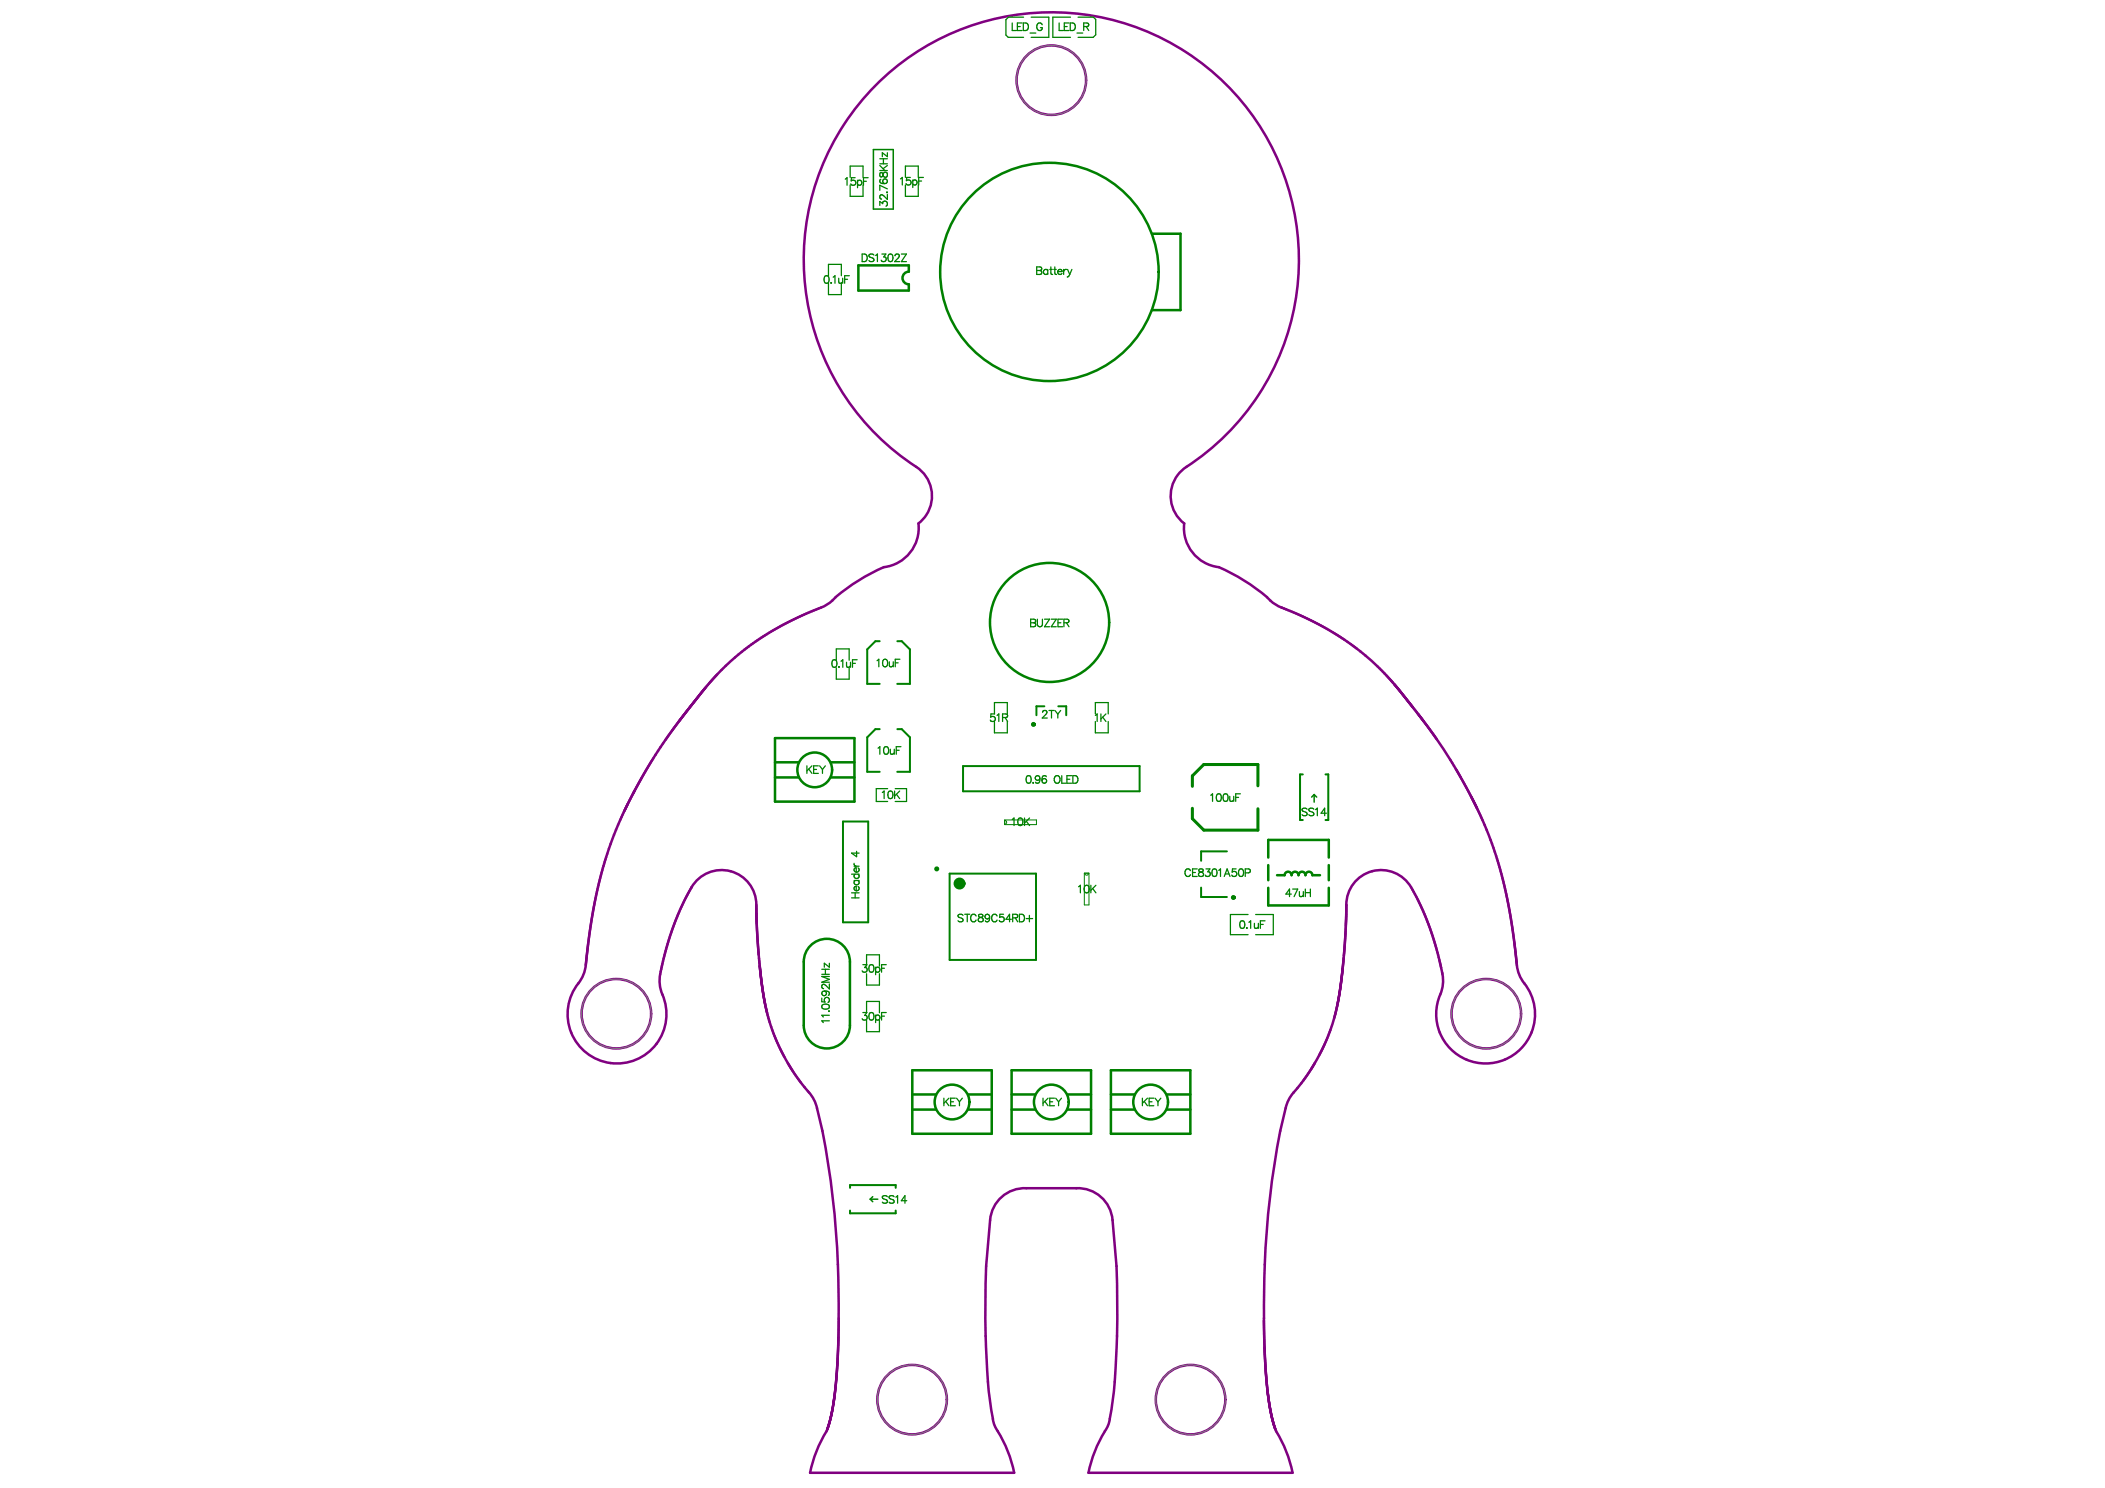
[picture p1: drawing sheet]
<svg xmlns="http://www.w3.org/2000/svg" width="297mm" height="210mm" viewBox="0 0 297 210" stroke-linecap="round" stroke-linejoin="round" font-family="sans-serif">
<g fill="none" stroke="#808080" stroke-width=".14">
<circle cx="148.4" cy="11.3" r="4.9"/>
<circle cx="87" cy="143" r="4.9"/>
<circle cx="209.7" cy="143" r="4.9"/>
<circle cx="128.7" cy="197.4" r="4.9"/>
<circle cx="168" cy="197.4" r="4.9"/>
</g>
<g fill="none" stroke="#800080" stroke-width=".36">
<path d="M151.9 167.6a4.9 4.9 0 0 1 5.1 4.5l.6 6.5a122 122 0 0 1-.7 20.1l-.5 2.2-.5 1M151.9 167.6h-7.1a4.9 4.9 0 0 0-5.1 4.5l-.5 6.5a122.1 122.1 0 0 0 .6 20.1l.3 1.5M140.1 200.2l.2 .7 .3 .7a17.9 17.9 0 0 1 2.5 6.2h-28.8l.2-.8a24.2 24.2 0 0 1 2.3-5.5l.6-2.3 .4-2.9 .3-3.6 .2-4.5a136 136 0 0 0-2.2-28.7l-.9-3.7a9.3 9.3 0 0 0-1.9-2.7l-1.5-2.2-1.5-2.4-1.1-2.7-.8-2.4-.6-2.7-.5-3.3-.4-4.8-.2-4.2a5 5 0 0 0-3.6-5.5 5 5 0 0 0-6 3.1l-1.6 3.5-1.4 3.9a30.2 30.2 0 0 0-1 5l.1 1 .3 .9a7 7 0 0 1-7.6 9.6 7 7 0 0 1-4-11.6 9.3 9.3 0 0 0 1-4.1l.8-5.7 1.2-5.4a52.7 52.7 0 0 1 4.5-11.2l2.4-4.4 2.6-3.8 4.6-6 2.6-3a40 40 0 0 1 14.6-9.1l.7-.4a27.6 27.6 0 0 1 7.8-5.2 5.6 5.6 0 0 0 4.9-6.2 4.9 4.9 0 0 0-.3-7.9 34.9 34.9 0 0 1-7.2-52.3 34.9 34.9 0 0 1 52.8 .3 34.9 34.9 0 0 1-7.8 52.2 4.9 4.9 0 0 0 0 7.7 5.6 5.6 0 0 0 4.9 6.2 27.6 27.6 0 0 1 7.8 5.2l5.7 2.6 2.3 1.2 1.9 1.2a35.5 35.5 0 0 1 8 7.5l3.6 4.6 2.4 3.4 2.4 4 2.4 4.6a63.6 63.6 0 0 1 5.5 21.8l.4 1.4 .7 1.2a7 7 0 0 1-4.8 11.3 7 7 0 0 1-6.9-10.2 8.2 8.2 0 0 0-.3-4.4l-.7-2.6-.8-2.2-.9-2.3-1-2.2a5.1 5.1 0 0 0-7.6-2.5 5.3 5.3 0 0 0-2.1 4.8l-.2 4.3-.4 4.5-.4 3.3-.7 2.8a28.2 28.2 0 0 1-6.1 11.2l-.5 .9a94 94 0 0 0-2.9 17.6 150.7 150.7 0 0 0-.3 18.6l.5 6.1 .5 2.2 .5 1.7a19.8 19.8 0 0 1 2.4 6.2h-28.8l.9-3.1 1.4-2.8"/>
<circle cx="148.4" cy="11.3" r="4.9"/>
<circle cx="87" cy="143" r="4.9"/>
<circle cx="209.7" cy="143" r="4.9"/>
<circle cx="128.7" cy="197.4" r="4.9"/>
<circle cx="168" cy="197.4" r="4.9"/>
</g>
<path d="M124.1 90.5h-.6l-1.1 1.1v4.9h1.7M126.6 90.5h.6l1.2 1.1v4.9h-1.8M124.1 102.9h-.6l-1.1 1.1v4.9h1.7M126.6 102.9h.6l1.2 1.1v4.9h-1.8M183.8 109.2h-.4v6.5h.4M187 109.2h.4v6.5h-.4M119.9 167.6v-.4h6.5v.4M119.9 170.8v.4h6.5v-.4" fill="none" stroke="#008000" stroke-width=".29"/>
<g fill="none" stroke="#008000" stroke-width=".18">
<path d="M142.8 3.2v1.1h.6M143.6 3.7h.4M144.2 3.2h-.6v1.1h.6M144.4 3.2h.4a.57 .57 0 0 1 .3 .6 .57 .57 0 0 1-.3 .5h-.4zM144.4 2.4h-2.1l-.4 .4v2.1l.4 .4h2.1M145.4 4.7h.8M145.5 2.4h2.5v2.9h-2.5M147.1 3.5a.39 .39 0 0 0-.5-.3 .39 .39 0 0 0-.3 .4v.3a.38 .38 0 0 0 .4 .4 .38 .38 0 0 0 .4-.4h-.3M149.5 3.2v1.1h.6M150.2 3.7h.4M150.8 3.2h-.6v1.1h.6M151 3.2h.4a.57 .57 0 0 1 .3 .6 .57 .57 0 0 1-.3 .5h-.4z"/>
<path d="M151.1 2.4h-2.5v2.9h2.5M152 4.7h.8M152.1 2.4h2.2l.3 .3v2.2l-.3 .4h-2.2M152.9 3.7h.6l.1-.2v-.2l-.7-.1v1.1M153.3 3.7l.3 .6M116.4 38.9a.35 .35 0 0 1 .5 .2l.1 .3a.46 .46 0 0 1-.4 .6 .68 .68 0 0 1-.2-1.1zM116.9 38.9v-1.6h1.8v1.6M116.9 40v1.6h1.8v-1.6M117.2 39.9h.1zM117.6 39.1l.2-.2v1.1M118.4 39.2v.7l.3 .1 .2-.2M118.9 39.2v.8"/>
<path d="M119.2 39.4h.4M119.3 25.3l.2-.2v1M119.9 38.9h-.7v1.1M120 25v-1.6h1.8v1.6M120 26.1v1.6h1.8v-1.6M120.7 25.1h-.5l-.1 .4a.38 .38 0 0 1 .6 0 .38 .38 0 0 1-.1 .6 .38 .38 0 0 1-.5-.2M121 25.6a.34 .34 0 0 1 .5-.1 .34 .34 0 0 1 0 .5 .34 .34 0 0 1-.5 0M121 25.4v1.1M121.7 35.8h.3a.57 .57 0 0 1 .4 .6 .57 .57 0 0 1-.4 .5h-.3zM121.8 25.6h.5M122.5 25.1h-.7v1M123.3 36a.4 .4 0 0 0-.4-.2 .4 .4 0 0 0-.3 .3l.1 .1 .5 .2 .1 .4a.47 .47 0 0 1-.7 0"/>
<path d="M123.6 36l.2-.2v1.1M124.2 29v-.6l.4 .3a.36 .36 0 0 1 .5-.2 .36 .36 0 0 1-.1 .6M124.2 23.3l.7 .8M124.2 24.1h1M124.2 23.1h1M124.2 22.4h1M124.2 24.4a.4 .4 0 0 0 .1 .6l.2-.1 .1-.3a.31 .31 0 0 1 .3-.3 .31 .31 0 0 1 .3 .2v.3a.31 .31 0 0 1-.3 .2 .31 .31 0 0 1-.3-.3l-.1-.3zM124.3 25.3h-.1a.35 .35 0 0 0 .2 .5l.5 .1M124.4 35.8h.6l-.3 .4a.36 .36 0 0 1 .3 .6 .36 .36 0 0 1-.7-.1M124.7 22.4v.7M125.1 27.1h.1zM125.2 26.6l-1-.5v.7"/>
<path d="M125.2 27.4v.7l-.5-.5-.3-.1-.2 .1v.3l.2 .2M125.2 21.5v.6l-.7-.6v.6M125.2 23.3l-.6 .5M125.4 35.9a.35 .35 0 0 1 .6 .1v.3a.46 .46 0 0 1-.4 .6 .68 .68 0 0 1-.2-1zM126.3 36.1l.2-.3h.2l.2 .2-.1 .4-.6 .5h.8M127.1 25.2l.2-.2v1.1M127.2 35.8h.7l-.7 1.1h.7M127.8 25v-1.6h1.8v1.6M127.8 26.1v1.6h1.8v-1.6M128.5 25h-.5l-.1 .5a.38 .38 0 0 1 .6 0 .38 .38 0 0 1-.1 .5 .38 .38 0 0 1-.5-.1M128.8 25.5a.34 .34 0 0 1 .5 0 .34 .34 0 0 1 0 .5 .34 .34 0 0 1-.5-.1M128.8 25.4v1.1"/>
<path d="M129.6 25.5h.4M130.3 25h-.7v1.1M146.3 37.6l.7 .2v.3l-.3 .1a.28 .28 0 0 1 .3 .2 .28 .28 0 0 1-.3 .3h-.4zM146.3 38.2h.4M147.9 38.2a.34 .34 0 0 0-.6-.1 .34 .34 0 0 0 0 .5 .34 .34 0 0 0 .6 0M147.9 38v.7M148.1 38h.4M148.3 37.6v.9v.2h.2M148.7 38h.3M148.8 37.6v.9l.1 .2h.2M149.3 38.3v.1a.33 .33 0 0 0 .2 .3 .33 .33 0 0 0 .4-.1M149.3 38.2l.4-.2 .1 .1 .1 .2h-.6z"/>
<path d="M150.1 38v.7M150.5 38a.34 .34 0 0 0-.4 .3M150.6 38l.4 .7M151 38.7l-.2 .2-.2 .2M151.3 38l-.3 .7M117.5 93.1a.35 .35 0 0 1 .5 .2l.1 .2a.46 .46 0 0 1-.4 .6 .68 .68 0 0 1-.2-1zM118 94.2v1.6h1.8v-1.6M118 93.1v-1.6h1.8v1.6M118.3 94.1h.1zM118.7 93.3l.2-.2v1M119.5 93.4v.7h.3l.2-.2M120 93.4v.7"/>
<path d="M120.3 93.6h.4M121 93.1h-.7v1M123.8 93.2l.2-.2v1.1M124.7 93a.35 .35 0 0 1 .5 .2l.1 .3a.46 .46 0 0 1-.5 .6 .68 .68 0 0 1-.1-1.1zM125.5 93.4v.6l.3 .1 .3-.2M126.1 93.4v.7M126.3 93.5h.4M127 93h-.7v1.1M145.4 87.3l.7 .1v.4l-.2 .1a.28 .28 0 0 1 .3 .2 .28 .28 0 0 1-.3 .3h-.5zM145.4 87.9h.5M146.4 87.3v.8a.36 .36 0 0 0 .3 .3 .36 .36 0 0 0 .4-.3v-.8M147.4 87.3h.7l-.7 1.1h.7"/>
<path d="M148.3 87.3h.8l-.8 1.1h.8M149.3 87.9h.4M150 87.3h-.7v1.1h.7M150.1 87.9l.6-.1 .1-.2v-.2l-.7-.1v1.1M150.5 87.9l.3 .5M113.9 108v1.1M114.1 108.5l.5 .6M114.6 108l-.7 .7M114.8 108.5h.4M115.5 108h-.7v1.1h.7M115.7 108l.4 .5M116.1 108.5v.6"/>
<path d="M116.5 108l-.4 .5M123.9 105.5l.3-.2v1.1M124.5 111.8l.3-.2v1.1M124.8 105.4a.35 .35 0 0 1 .5 .1l.1 .3a.46 .46 0 0 1-.4 .6 .68 .68 0 0 1-.2-1zM125.3 111.2h-1.6v1.9h1.6M125.4 111.6a.35 .35 0 0 1 .5 .2l.1 .2a.46 .46 0 0 1-.4 .7 .68 .68 0 0 1-.2-1.1zM125.6 105.7l.1 .6 .2 .1 .3-.2M126.2 105.7v.7M126.2 111.6v1.1M126.3 111.2h1.6v1.9h-1.6M126.5 105.8h.4M126.5 112l.5 .7"/>
<path d="M127 111.6l-.8 .7M127.1 105.3h-.6v1.1M140.3 101.8v1.6h1.8v-1.6M140.7 100.9l.2-.2v1.1M141.5 101.2h.6l.1-.2-.1-.2-.6-.1v1.1M141.8 101.2l.4 .6M142.1 100.7v-1.6h-1.8v1.6h-.5v.5a.38 .38 0 0 1 .6 0 .38 .38 0 0 1-.1 .5 .38 .38 0 0 1-.6-.1M142.8 115.6l.3-.2v1.1M143.8 115.4a.35 .35 0 0 1 .5 .2v.2a.46 .46 0 0 1-.4 .7 .68 .68 0 0 1-.1-1.1zM144.6 115.4v1.1M144.8 115.8l.5 .7M144.9 109.5a.35 .35 0 0 1 .6 .1v.3a.46 .46 0 0 1-.4 .6 .68 .68 0 0 1-.2-1z"/>
<path d="M145.3 115.4l-.7 .7M145.7 110.4h.1zM146.7 109.8a.5 .5 0 0 1-.4 .7l-.2-.2M147.1 100.5l.2-.3h.2l.2 .2-.1 .4-.5 .5h.7M147.6 109.6v-.1a.35 .35 0 0 0-.5 .1l-.1 .5M148 100.2h.7M148.4 100.2v1.1M148.9 100.2l.4 .5M148.9 109.6a.39 .39 0 0 1 .4-.2 .39 .39 0 0 1 .3 .4v.3a.41 .41 0 0 1-.4 .4 .41 .41 0 0 1-.4-.4zM149.3 100.7v.6M149.7 100.2l-.4 .5M149.8 109.4v1.1h.6"/>
<path d="M150.6 109.9h.4M151.2 109.4h-.6v1.1h.6M151.4 109.4h.3a.57 .57 0 0 1 .4 .6 .57 .57 0 0 1-.4 .5h-.3zM154.6 100.7v-1.6h1.8v1.6M154.6 101.8v1.6h1.8v-1.6M154.6 100.9l.2-.2v1.1M155.3 100.7v1.1M155.6 101.2l.5 .6M156.1 100.7l-.8 .7M170.8 112.2l.3-.2v1M171.8 112a.35 .35 0 0 1 .5 .2v.2a.46 .46 0 0 1-.4 .6 .68 .68 0 0 1-.1-1zM172.7 112a.35 .35 0 0 1 .5 .2l.1 .2a.46 .46 0 0 1-.4 .6 .68 .68 0 0 1-.2-1z"/>
<path d="M173.5 112.3l.1 .7h.2l.3-.2M174.1 112.3v.7M174.4 112.5h.4M175 112h-.6v1M184.4 114.2a.4 .4 0 0 0-.3-.2 .4 .4 0 0 0-.4 .3l.1 .1 .5 .2 .1 .3a.47 .47 0 0 1-.7 0M185.4 114.2a.4 .4 0 0 0-.4-.2 .4 .4 0 0 0-.3 .3l.1 .1 .5 .2 .1 .3a.47 .47 0 0 1-.7 0M185.6 114.2l.3-.2v1.1M187.2 114.7h-.8l.5-.7v1.1M116 137.4h1M116 136.7h1M116.3 139.8a.5 .5 0 0 1 .7 .4l-.1 .2M116.5 136.7v.7"/>
<path d="M117 135.9v.5l-.7-.5v.5M117 138.8v.7l-.5-.5-.3-.2-.2 .1v.4l.2 .2M117 137.7h-1l1 .5-1 .4h1M120.2 125.9h1M120.2 126.7h1M120.2 123.3h1M120.5 121.8a.34 .34 0 0 0 .3 .4M120.5 124.2h.7M120.5 122.2h.7M120.6 122.5l.2-.1v.6a.33 .33 0 0 1-.2-.5zM120.6 125.1l.2-.1v.7a.33 .33 0 0 1-.2-.6zM120.7 125.9v.8"/>
<path d="M120.7 123.3a.34 .34 0 0 0-.1 .5 .34 .34 0 0 0 .5 0 .34 .34 0 0 0 0-.5M120.7 124.2a.34 .34 0 0 0-.1 .5 .34 .34 0 0 0 .5 0 .34 .34 0 0 0 0-.5M120.9 120.1v.8l-.7-.6h1M121.1 125l.1 .2a.35 .35 0 0 1-.4 .5M121.1 122.4l.1 .2a.35 .35 0 0 1-.4 .4M121.8 136.1h.5l-.3 .4a.36 .36 0 0 1 .3 .6 .36 .36 0 0 1-.6-.2M122.3 136.3v-1.6h1.8v1.6M122.3 137.4v1.6h1.8v-1.6M122.8 136.1a.35 .35 0 0 1 .5 .2v.2a.46 .46 0 0 1-.4 .6 .68 .68 0 0 1-.1-1zM123.6 136.6a.34 .34 0 0 1 .5-.1 .34 .34 0 0 1 0 .5 .34 .34 0 0 1-.5 0M123.6 136.4v1.1M124.4 136.6h.4"/>
<path d="M125.1 136.1h-.7v1M135.9 129.1a.4 .4 0 0 0-.4-.1 .4 .4 0 0 0-.3 .2l.1 .2 .5 .2 .1 .3a.47 .47 0 0 1-.7 0M136.1 129h.7M136.5 129v1M137.7 129.2a.39 .39 0 0 0-.4-.2 .39 .39 0 0 0-.3 .4v.2a.39 .39 0 0 0 .3 .4 .39 .39 0 0 0 .4-.2M138.1 129v.3l.3 .1a.31 .31 0 0 1 .4 .3 .31 .31 0 0 1-.3 .3h-.2a.31 .31 0 0 1-.3-.3 .31 .31 0 0 1 .3-.3l.3-.1 .1-.2a.4 .4 0 0 0-.6-.1zM139.6 129.3a.5 .5 0 0 1-.4 .7l-.2-.1M140.7 129.2a.39 .39 0 0 0-.4-.2 .39 .39 0 0 0-.4 .4v.2a.39 .39 0 0 0 .4 .4 .39 .39 0 0 0 .4-.2M141.6 129h-.5v.4a.38 .38 0 0 1 .5 0 .38 .38 0 0 1-.1 .6 .38 .38 0 0 1-.5-.2M142.7 129.7h-.7l.5-.7v1M142.9 129.5l.6-.1 .1-.1v-.2l-.7-.1v1M143.3 129.5l.3 .5"/>
<path d="M143.9 129h.3a.57 .57 0 0 1 .4 .5 .57 .57 0 0 1-.4 .5h-.3zM144.8 129.6h.9M145.3 129.1v.9M152.2 125.1l.3-.2v1M153.1 124.9a.35 .35 0 0 1 .5 .2l.1 .2a.46 .46 0 0 1-.4 .6 .68 .68 0 0 1-.2-1zM153.9 124.9v1M154.2 125.3l.4 .6M154.6 124.9l-.7 .7M168 122.8a.39 .39 0 0 0-.5-.2 .39 .39 0 0 0-.3 .4v.2a.39 .39 0 0 0 .3 .4 .39 .39 0 0 0 .5-.2M168.3 123.1h.4M168.9 122.6h-.6v1h.6M169.2 122.6v.3l.3 .1a.31 .31 0 0 1 .3 .3 .31 .31 0 0 1-.2 .3h-.2a.31 .31 0 0 1-.3-.3 .31 .31 0 0 1 .3-.3l.3-.1 .1-.2a.4 .4 0 0 0-.6-.1z"/>
<path d="M170.2 122.6h.5l-.3 .4a.36 .36 0 0 1 .3 .6 .36 .36 0 0 1-.6-.2M171.2 122.6a.35 .35 0 0 1 .5 .2v.2a.46 .46 0 0 1-.4 .6 .68 .68 0 0 1-.1-1zM172 122.8l.2-.2v1M172.8 123.6l.4-1 .4 1M172.9 123.3h.5M174.4 122.6h-.5v.4a.38 .38 0 0 1 .5 0 .38 .38 0 0 1 0 .6 .38 .38 0 0 1-.6-.2M174.9 122.6a.35 .35 0 0 1 .5 .2l.1 .2a.46 .46 0 0 1-.4 .6 .68 .68 0 0 1-.2-1zM175.1 129.9a.35 .35 0 0 1 .5 .2l.1 .3a.46 .46 0 0 1-.5 .6 .68 .68 0 0 1-.1-1.1zM175.7 123.1h.5a.28 .28 0 0 0 .2-.2 .28 .28 0 0 0-.2-.3h-.5v1M175.9 130.9h.1zM176.1 129h-2.5v2.8h2.5M176.2 130.1l.3-.2v1.1"/>
<path d="M177 130.2l.1 .7 .2 .1 .3-.2M177.2 129h2.5v2.8h-2.5M177.6 130.2v.8M177.9 130.4h.4M178.5 129.9h-.6v1.1M182.2 126.1h-.7l.5-.7v1.1M182.4 125.4h.7l-.5 1.1M183.4 125.8v.6l.3 .1 .2-.2M183.9 125.8v.7M184.2 125.4v1.1M184.2 125.9h.7M184.9 125.4v1.1"/>
<path d="M116 140.8v.5l.4 .1a.38 .38 0 0 1 0-.6 .38 .38 0 0 1 .6 .1 .38 .38 0 0 1-.2 .5M116 141.8l.4-.2a.46 .46 0 0 1 .6 .5 .62 .62 0 0 1-1 0zM116.9 142.6h.1zM117 144h-1l.2 .3M117 143.2h-1l.2 .3M121.8 142.8h.5l-.3 .4a.36 .36 0 0 1 .3 .6 .36 .36 0 0 1-.6-.1M122.3 142.9v-1.6h1.8v1.6M122.3 143.9v1.6h1.8v-1.6M122.8 142.9a.35 .35 0 0 1 .5 .1v.3a.46 .46 0 0 1-.4 .6 .68 .68 0 0 1-.1-1zM123.6 143.2v1.1M123.6 143.3a.34 .34 0 0 1 .5 0 .34 .34 0 0 1 0 .5 .34 .34 0 0 1-.5-.1M124.4 143.3h.4"/>
<path d="M125.1 142.8h-.7v1.1M133.2 154.9v1.1M133.4 155.4l.5 .6M133.9 154.9l-.7 .7M134.1 155.4h.5M134.8 154.9h-.7v1.1h.7M135 154.9l.4 .5M135.4 155.4v.6M135.8 154.9l-.4 .5M147.2 154.9v1.1M147.4 155.4l.5 .6M147.9 154.9l-.7 .7"/>
<path d="M148.1 155.4h.4M148.8 154.9h-.7v1.1h.7M149 154.9l.4 .5M149.4 155.4v.6M149.8 154.9l-.4 .5M161.2 154.9v1.1M161.5 155.4l.4 .6M161.9 154.9l-.7 .7M162.2 155.4h.4M162.8 154.9h-.6v1.1h.6M163 154.9l.4 .5M163.4 155.4v.6"/>
<path d="M163.8 154.9l-.4 .5M125.2 168.8a.4 .4 0 0 0-.4-.2 .4 .4 0 0 0-.3 .3l.1 .2 .5 .2 .1 .3a.47 .47 0 0 1-.7 0M126.2 168.8a.4 .4 0 0 0-.4-.2 .4 .4 0 0 0-.3 .3l.1 .2 .5 .2 .1 .3a.47 .47 0 0 1-.7 0M126.4 168.9l.3-.2v1M128 169.4h-.8l.5-.7v1"/>
<circle cx="124.9" cy="25.6" r=".33"/>
<circle cx="146.4" cy="109.7" r=".33"/>
<circle cx="147.4" cy="110.2" r=".33"/>
<circle cx="139.3" cy="129.3" r=".33"/>
<circle cx="116.3" cy="140.1" r=".33"/>
</g>
<path d="M123.2 21.1h2.8v8.4h-2.8zM185.4 112.1l-.3 .3M185.4 112.1l.4 .3M185.4 112.1v1.1M122.8 169.2l.4 .3M122.8 169.2h1.1M123.2 168.8l-.4 .4" fill="none" stroke="#008000" stroke-width=".21"/>
<g fill="none" stroke="#008000" stroke-width=".36">
<path d="M121.1 37.4h7.1v.9a.89 .89 0 0 0-.8 .9 .89 .89 0 0 0 .8 .9v.9h-7.1zM162.5 33h4.1v10.7h-4.1M109.4 107.5h3.3M109.4 109.7h3.3M109.4 104.1h11.2v9h-11.2zM117.3 107.5h3.3M117.3 109.7h3.3M114.4 133.4a3.3 3.3 0 0 1 3.5-.7 3.3 3.3 0 0 1 2 3v8.9a3.3 3.3 0 0 1-3.2 3.3 3.3 3.3 0 0 1-3.3-3.3v-8.9a3.2 3.2 0 0 1 1-2.3zM179 121v-2.5h8.5v2.5M179 122v2.2M179 125.2v2.5h8.5v-2.5M180.2 123.5h1.1a.49 .49 0 0 1 .5-.5 .49 .49 0 0 1 .5 .5 .49 .49 0 0 1 .4-.5 .49 .49 0 0 1 .5 .5 .49 .49 0 0 1 .5-.5 .49 .49 0 0 1 .5 .5 .49 .49 0 0 1 .5-.5 .49 .49 0 0 1 .5 .5h1.1"/>
<path d="M187.5 122v2.2M128.7 151h11.2v8.9h-11.2zM128.7 156.5h3.3M128.7 154.4h3.3M136.7 156.5h3.2M136.7 154.4h3.2M142.7 151h11.3v8.9h-11.3zM142.7 156.5h3.3M142.7 154.4h3.3M150.7 156.5h3.3M150.7 154.4h3.3M156.8 151h11.2v8.9h-11.2z"/>
<path d="M156.8 156.5h3.3M156.8 154.4h3.3M164.7 156.5h3.3M164.7 154.4h3.3"/>
<circle cx="148.1" cy="38.4" r="15.4"/>
<circle cx="148.1" cy="87.8" r="8.4"/>
<circle cx="115" cy="108.6" r="2.45"/>
<circle cx="134.3" cy="155.5" r="2.45"/>
<circle cx="148.4" cy="155.5" r="2.45"/>
<circle cx="162.4" cy="155.5" r="2.45"/>
</g>
<path d="M141.8 115.7a.28 .28 0 0 1 .3 .3 .28 .28 0 0 1-.3 .3M141.8 115.7h4.5v.6h-4.5zM153 123.2h.7v4.5h-.7zM153.1 123.2a.28 .28 0 0 0 .2 .3 .28 .28 0 0 0 .3-.3" fill="none" stroke="#008000" stroke-width=".14"/>
<path d="M147.4 99.6h-1.1v1.3M149.3 99.6h1.2v1.3M119 115.9h3.5v14.2h-3.5zM135.9 108.1h24.9v3.5h-24.9zM134 123.2h12.2v12.2h-12.2zM169.5 125.2v1.3h3.6M173.1 120.1h-3.6v1.3" fill="none" stroke="#008000" stroke-width=".28"/>
<path d="M168.3 114v1.5l1.6 1.6h7.6v-3M177.5 110.9v-3.1h-7.6l-1.6 1.6v1.5" fill="none" stroke="#008000" stroke-width=".43"/>
<g fill="none" stroke="#008000" stroke-width=".35">
<circle cx="145.8" cy="102.2" r=".18"/>
<circle cx="132.2" cy="122.6" r=".18"/>
<circle cx="174" cy="126.6" r=".18"/>
</g>
<circle cx="135.4" cy="124.6" r=".42" fill="none" stroke="#008000" stroke-width=".84"/>
</svg>
